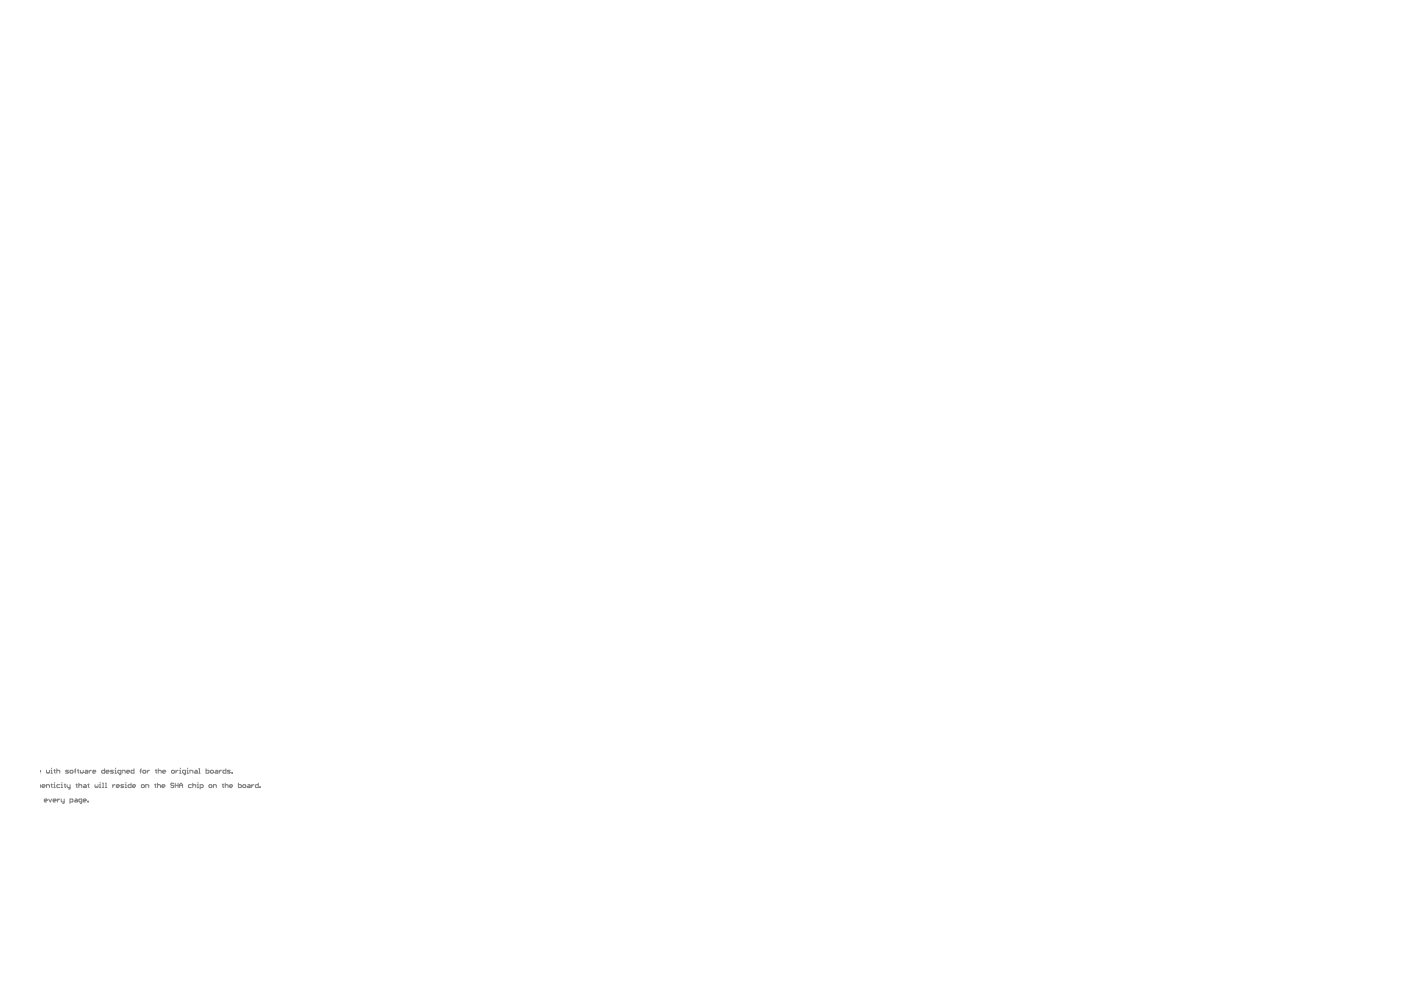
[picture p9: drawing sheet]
<svg xmlns="http://www.w3.org/2000/svg" width="297mm" height="210mm" viewBox="0 0 297 210" stroke-linecap="round" stroke-linejoin="round" font-family="sans-serif">
<g fill="none" stroke="#808080" stroke-width=".21">
<path d="M8.5 163.9h.1M8.5 163.3h.1M8.5 166.4h.1M8.5 163.3l.1 .3h-.1M8.5 166.4l.1 .1v.5M8.9 166.7h.6l-.1-.3-.5 .1 .2 .5h.3M9.4 169.7h.6l-.1-.3-.5 .2 .1 .4h.4M9.9 163.3v.5l.1 .1 .5-.1v-.5M9.9 167v-.6h.4l.2 .1v.5M10.3 169.4l.3 .6 .3-.6M10.8 163.9h.3M10.8 163.3h.1v.6"/>
<path d="M10.8 166.4h.3M10.9 162.9v.1M10.9 166.2v.6l.2 .2M11.3 169.7h.6l-.2-.3-.4 .2 .1 .4h.3M11.4 163.3h.3M11.4 166.4h.2v.6M11.4 167h.3M11.6 163.2v.6l.1 .1M11.6 165.9v.2M12 163.5l.5-.2 .2 .2v.4M12 163v.9M12.2 169.4v.6"/>
<path d="M12.7 169.4l-.5 .3M12.7 166.4h-.5l-.2 .1 .2 .5h.5M13 166.4h.1v.6M13 167h.3M13 169.4v.5l.1 .1h.5M13.1 165.9v.2M13.6 166.4h.3M13.6 169.4v.8l-.3 .1M13.8 166.2v.6l.1 .2M14.2 166.4v.4l.2 .2h.5M14.5 163.3l-.6 .2 .6 .3-.6 .1M14.8 163.5l.5-.2 .2 .5-.5 .1-.2-.1z"/>
<path d="M14.8 170h.5l.2-.4-.2-.2h-.5v.9M14.9 166.4v.8l-.4 .1M15.8 163.5h.3M15.9 169.4l.5 .2v.4h-.5l-.1-.1 .1-.2h.5M16.1 163l-.2 .2v.7M16.1 166.4h.3M16.3 166.2v.6l.1 .2M16.4 163.3h.3M16.6 163.2v.6l.1 .1M16.7 166.5l.5-.1 .1 .1v.5M16.7 166.1v.9M17 163.3v.5l.2 .1 .5-.1v-.5"/>
<path d="M17.3 170h-.4l-.2-.1 .2-.5h.4v.8l-.3 .1M17.7 169.7h.6l-.2-.3-.4 .2v.3l.4 .1M17.8 166.4l.5 .1v.5h-.5l-.1-.2 .1-.1h.5M18.1 163.3l.5 .2v.4h-.5l-.1-.1 .1-.2h.5M18.6 169.9h.2v.1h-.2zM18.6 166.4h.3M18.8 166.2v.6l.1 .2M18.9 163.3v.6M19.4 163.3l-.5 .3M19.7 163.6h.6l-.1-.3-.5 .2 .1 .4h.4M20.2 166.4v.4l.1 .2 .5-.2v-.4M21.1 166.4h.1v.6"/>
<path d="M21.1 167h.3M21.2 165.9v.2M21.7 167h.3M21.7 166.1h.2v.9M22.2 163v.9l-.7-.1v-.3l.2-.2h.5M22.3 166.1h.2v.9M22.3 167h.3M22.5 163.6h.6l-.1-.3-.5 .2v.3l.5 .1M23.9 166.4v.6M24 163.3h-.4l-.2 .2 .6 .3-.1 .1h-.5M24.4 163.9h.3M24.4 163.3h.1v.6"/>
<path d="M24.4 166.4l-.5 .3M24.5 162.9v.1M24.7 166.7h.6l-.2-.3-.4 .1v.3l.4 .2M25.6 163.9h-.5l-.1-.1v-.3l.6-.2v.8l-.3 .2M25.9 163.9v-.6h.5l.1 .2v.4M26.2 166.4h-.4l-.2 .1 .2 .2h.3l.1 .1-.1 .2h-.5M26.5 166.4h.2v.6M26.5 167h.4M26.7 165.9v.2M26.9 163.6h.6l-.2-.3-.4 .2v.3l.4 .1M27.8 166.1v.9l-.6-.2v-.3l.1-.1h.5M28.1 166.7h.6l-.1-.3-.5 .1v.3l.5 .2"/>
<path d="M28.4 163v.9h-.5l-.1-.1 .1-.5h.5M29.7 163.5h.3M30 163l-.2 .2v.7M30 166.5l.4-.1 .2 .1v.3l-.5 .2zM30.3 163.5l.5-.2 .1 .5-.5 .1zM30.9 167v-.6l.6 .1v.5M31.2 163.3v.6M31.7 163.3l-.5 .3M32.8 166.4h.3M32.9 163.3h.4M32.9 166.2v.6l.2 .2M33.1 163.2v.6l.2 .1"/>
<path d="M33.4 166.5l.5-.1 .1 .1v.5M33.4 166.1v.9M33.5 163.5l.5-.2 .2 .2v.4M33.5 163v.9M34.3 166.7h.7l-.2-.3-.5 .1v.3l.5 .2M34.5 163.6h.6l-.1-.3-.5 .2v.3l.5 .1M36.4 163.5l.4-.2 .2 .5-.5 .1zM36.8 166.2l-.1-.1-.5 .1 .2 .3h.3l.1 .2-.1 .3-.5-.2M37.1 166.5h.7M37.1 166.1v.9M37.3 163.3v.6M37.8 163.3l-.5 .3"/>
<path d="M37.8 166.1v.9M38.1 163.9h.3M38.1 163.3h.1v.6M38.1 167v-.6l.3-.3 .3 .3v.6M38.1 166.5h.6M38.2 162.9v.1M39.3 163.9h-.4l-.2-.1v-.3l.6-.2v.8l-.3 .2M39.6 163.9h.3M39.6 163.3h.2v.6M39.8 162.9v.1M40.3 163.9v-.6l.6 .2v.4M40.6 166.4l-.7 .1v.3l.2 .2h.5"/>
<path d="M40.9 166.5l.5-.1 .1 .1v.5M40.9 166.1v.9M41.4 163.3l.4 .2v.4h-.4l-.2-.1 .2-.2h.4M41.8 166.4h.2v.6M41.8 167h.3M42 165.9v.2M42.1 163.9h.3M42.1 163h.2v.9M42.4 167h.5l.2-.2v-.3l-.7-.1v.9M43.7 163v.9l.6-.1v-.3l-.1-.2h-.5M44.3 166.5l.5-.1 .1 .4-.4 .2-.2-.2zM44.6 163.5l.5-.2 .2 .2v.3l-.5 .1-.2-.1z"/>
<path d="M45.3 167v-.6h.4l.2 .1v.5M45.7 163.3l.5 .2v.4h-.5l-.1-.1 .1-.2h.5M46.5 163.3v.6M47 163.3l-.5 .3M47.1 166.4h.3M47.3 166.2v.6l.1 .2M47.8 166.5l.4-.1 .2 .1v.5M47.8 166.1v.9M47.9 163v.9l-.6-.1v-.3l.1-.2h.5M48.7 166.7h.6l-.2-.3-.4 .1v.3l.4 .2M48.8 163.3h-.4l-.2 .2 .6 .3-.1 .1h-.5M49.1 163.8l.2 .1z"/>
<path d="M50.5 166.1v.9l.7-.2v-.3l-.2-.1h-.5M51.5 166.5l.5-.1 .1 .4-.5 .2-.1-.2zM52.6 166.4l.4 .1v.5h-.4l-.2-.2 .2-.1h.4M53.4 166.4v.6M53.8 166.4l-.4 .3M54.8 166.1v.9h-.5l-.2-.5 .2-.1h.5M55.1 166.8l.1 .2z"/>
</g>
</svg>
